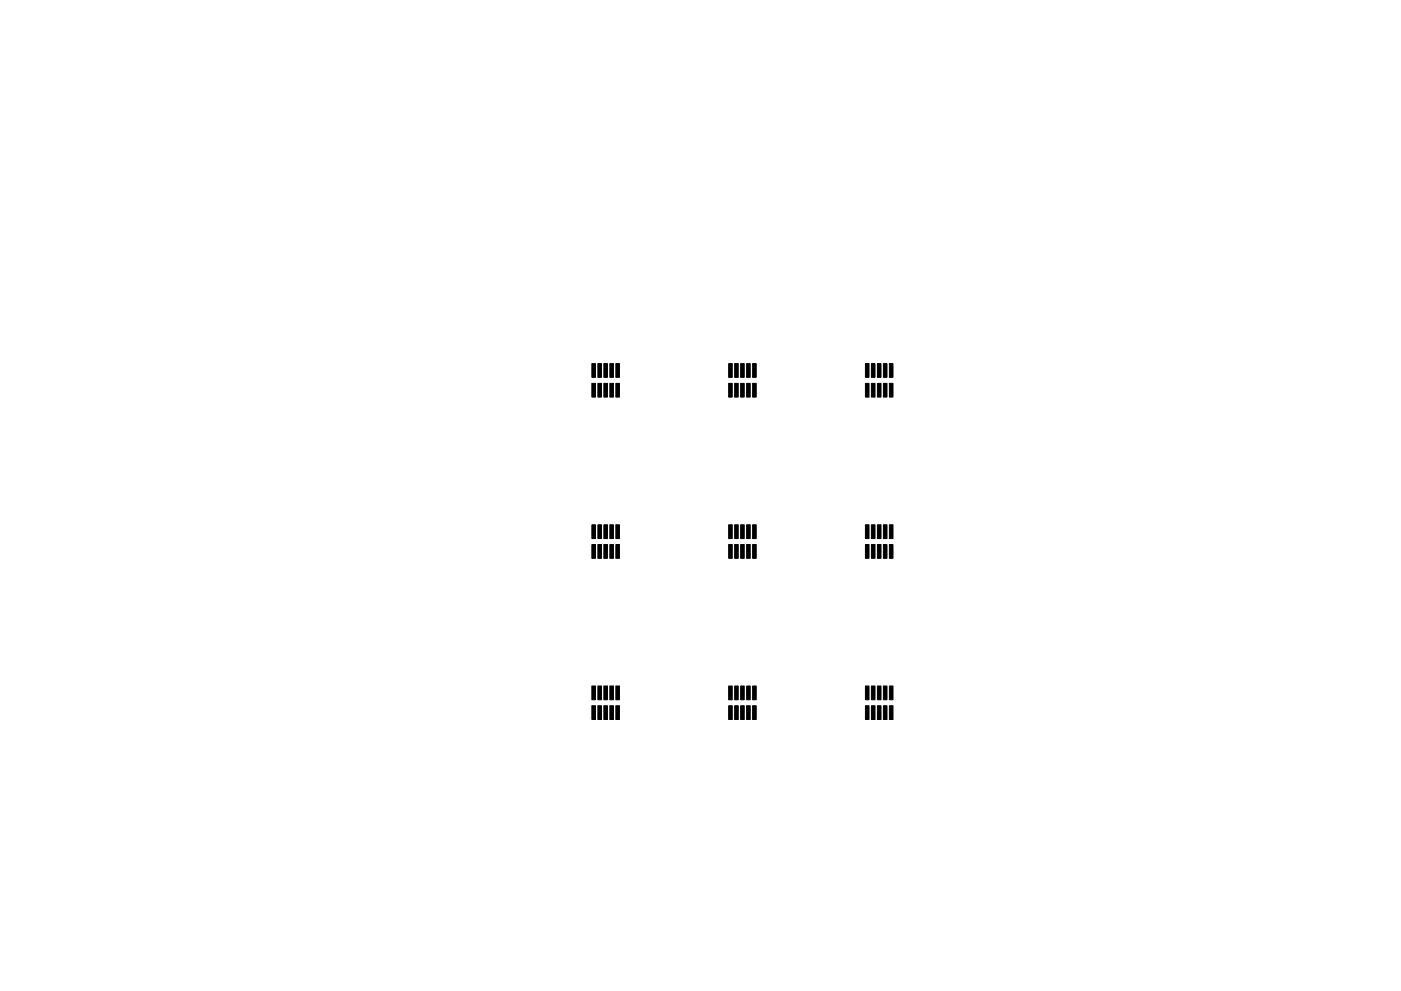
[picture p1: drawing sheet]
<svg xmlns="http://www.w3.org/2000/svg" width="297mm" height="210mm" viewBox="0 0 297 210" stroke-linecap="round" stroke-linejoin="round" font-family="sans-serif">
<g fill="#000" stroke="#000" stroke-width=".21">
<path d="M125.5 77.1h.8v3h-.8zM125.5 81.3h.8v3h-.8zM126.8 77.1h.7v3h-.7zM126.8 81.3h.7v3h-.7zM128 77.1h.8v3h-.8zM128 81.3h.8v3h-.8zM129.3 77.1h.8v3h-.8zM129.3 81.3h.8v3h-.8zM130.6 77.1h.7v3h-.7zM130.6 81.3h.7v3h-.7zM154.5 81.3h.8v3h-.8zM154.5 77.1h.8v3h-.8z"/>
<path d="M155.8 81.3h.7v3h-.7zM155.8 77.1h.7v3h-.7zM157 81.3h.8v3h-.8zM157 77.1h.8v3h-.8zM158.3 81.3h.8v3h-.8zM158.3 77.1h.8v3h-.8zM159.6 81.3h.7v3h-.7zM159.6 77.1h.7v3h-.7zM183.5 81.3h.8v3h-.8zM183.5 77.1h.8v3h-.8zM184.8 81.3h.7v3h-.7zM184.8 77.1h.7v3h-.7z"/>
<path d="M186 81.3h.8v3h-.8zM186 77.1h.8v3h-.8zM187.3 81.3h.8v3h-.8zM187.3 77.1h.8v3h-.8zM188.6 81.3h.7v3h-.7zM188.6 77.1h.7v3h-.7zM125.5 115.5h.8v3h-.8zM125.5 111.3h.8v3h-.8zM126.8 115.5h.7v3h-.7zM126.8 111.3h.7v3h-.7zM128 115.5h.8v3h-.8zM128 111.3h.8v3h-.8z"/>
<path d="M129.3 115.5h.8v3h-.8zM129.3 111.3h.8v3h-.8zM130.6 115.5h.7v3h-.7zM130.6 111.3h.7v3h-.7zM154.5 115.5h.8v3h-.8zM154.5 111.3h.8v3h-.8zM155.8 115.5h.7v3h-.7zM155.8 111.3h.7v3h-.7zM157 115.5h.8v3h-.8zM157 111.3h.8v3h-.8zM158.3 115.5h.8v3h-.8zM158.3 111.3h.8v3h-.8z"/>
<path d="M159.6 115.5h.7v3h-.7zM159.6 111.3h.7v3h-.7zM183.5 115.5h.8v3h-.8zM183.5 111.3h.8v3h-.8zM184.8 115.5h.7v3h-.7zM184.8 111.3h.7v3h-.7zM186 115.5h.8v3h-.8zM186 111.3h.8v3h-.8zM187.3 115.5h.8v3h-.8zM187.3 111.3h.8v3h-.8zM188.6 115.5h.7v3h-.7zM188.6 111.3h.7v3h-.7z"/>
<path d="M125.5 149.7h.8v3h-.8zM125.5 145.5h.8v3h-.8zM126.8 149.7h.7v3h-.7zM126.8 145.5h.7v3h-.7zM128 149.7h.8v3h-.8zM128 145.5h.8v3h-.8zM129.3 149.7h.8v3h-.8zM129.3 145.5h.8v3h-.8zM130.6 149.7h.7v3h-.7zM130.6 145.5h.7v3h-.7zM154.5 149.7h.8v3h-.8zM154.5 145.5h.8v3h-.8z"/>
<path d="M155.8 149.7h.7v3h-.7zM155.8 145.5h.7v3h-.7zM157 149.7h.8v3h-.8zM157 145.5h.8v3h-.8zM158.3 149.7h.8v3h-.8zM158.3 145.5h.8v3h-.8zM159.6 149.7h.7v3h-.7zM159.6 145.5h.7v3h-.7zM183.5 149.7h.8v3h-.8zM183.5 145.5h.8v3h-.8zM184.8 149.7h.7v3h-.7zM184.8 145.5h.7v3h-.7z"/>
<path d="M186 149.7h.8v3h-.8zM186 145.5h.8v3h-.8zM187.3 149.7h.8v3h-.8zM187.3 145.5h.8v3h-.8zM188.6 149.7h.7v3h-.7zM188.6 145.5h.7v3h-.7z"/>
</g>
</svg>
